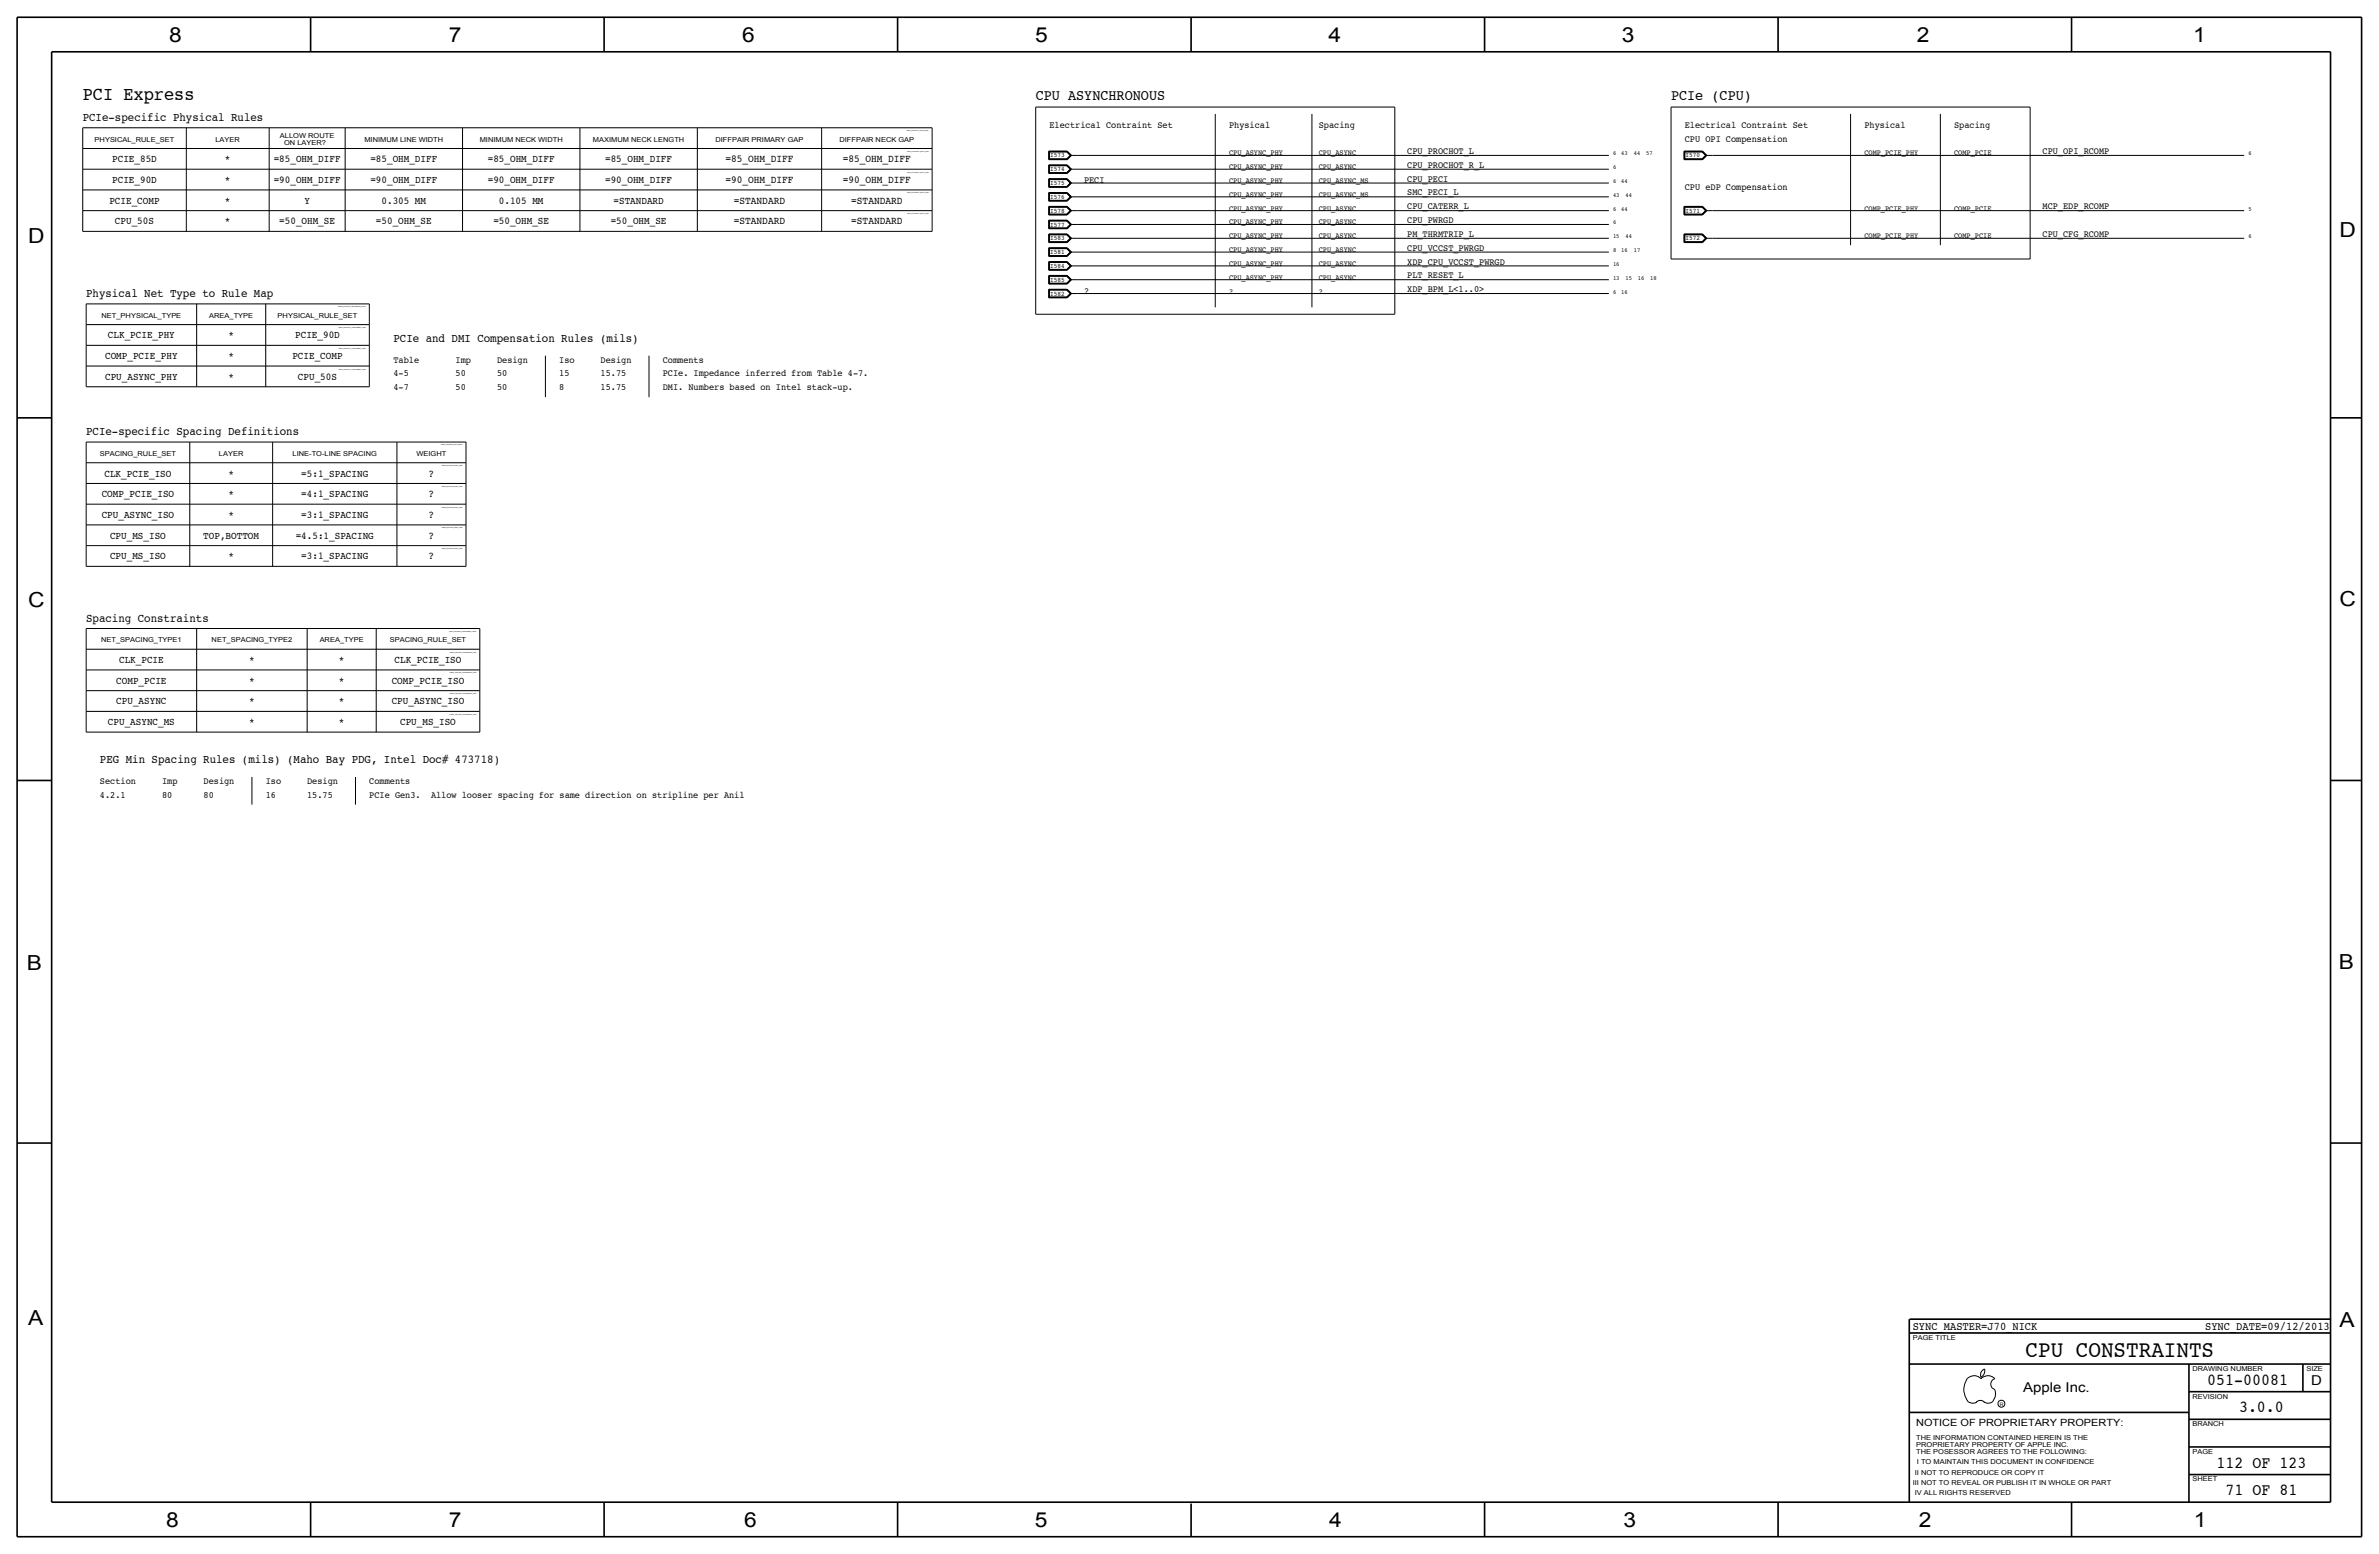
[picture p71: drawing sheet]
<svg xmlns="http://www.w3.org/2000/svg" width="875mm" height="572mm" viewBox="0 0 875 572" stroke-linecap="round" stroke-linejoin="round" font-family="sans-serif">
<defs><g id="words">
<text font-size="8.6" x="745" y="499.1">CPU CONSTRAINTS</text>
<g font-size="7.6">
<text x="62.2" y="15.5">8</text>
<text x="165" y="15.5">7</text>
<text x="273" y="15.5">6</text>
<text x="380.7" y="15.5">5</text>
<text x="488.6" y="15.5">4</text>
<text x="596.6" y="15.5">3</text>
<text x="705.1" y="15.5">2</text>
<text x="806.7" y="15.5">1</text>
<text x="10.4" y="89.4">D</text>
<text x="860.5" y="87.1">D</text>
<text x="10.4" y="223.3">C</text>
<text x="860.5" y="222.8">C</text>
<text x="9.8" y="356.6">B</text>
<text x="860.2" y="356.4">B</text>
<text x="10.4" y="487.4">A</text>
<text x="860.5" y="488.2">A</text>
<text x="61.2" y="561.6">8</text>
<text x="165" y="561.6">7</text>
<text x="273.8" y="561.6">6</text>
<text x="380.7" y="561.6">5</text>
<text x="488.9" y="561.6">4</text>
<text x="597.1" y="561.6">3</text>
<text x="705.8" y="561.6">2</text>
<text x="806.9" y="561.6">1</text>
</g>
<text font-size="7" x="30.4" y="36.8">PCI Express</text>
<g font-size="6.2">
<text x="811.9" y="509.3">051-00081</text>
<text x="823.6" y="519.4">3.0.0</text>
<text x="815.3" y="539.8">112 OF 123</text>
<text x="818.6" y="549.9">71 OF 81</text>
</g>
<g font-size="5.6">
<text x="380.9" y="36.8">CPU ASYNCHRONOUS</text>
<text x="614.6" y="36.8">PCIe (CPU)</text>
</g>
<g font-size="5">
<text x="850.1" y="509.3">D</text>
<text x="744.2" y="511.8">Apple Inc.</text>
</g>
<g font-size="4.4">
<text x="30.4" y="44.5">PCIe-specific Physical Rules</text>
<text x="31.7" y="109.2">Physical Net Type to Rule Map</text>
<text x="144.7" y="125.7">PCIe and DMI Compensation Rules (mils)</text>
<text x="31.7" y="160">PCIe-specific Spacing Definitions</text>
<text x="31.7" y="228.6">Spacing Constraints</text>
<text x="36.8" y="280.7">PEG Min Spacing Rules (mils) (Maho Bay PDG, Intel Doc# 473718)</text>
</g>
<g font-size="4.3">
<text x="703.5" y="488.9">SYNC_MASTER=J70_NICK</text>
<text x="811.1" y="488.9">SYNC_DATE=09/12/2013</text>
</g>
<g font-size="3.9">
<text x="266.8" y="59.7">=85_OHM_DIFF</text>
<text x="310" y="59.7">=85_OHM_DIFF</text>
<text x="266.8" y="67.3">=90_OHM_DIFF</text>
<text x="310" y="67.3">=90_OHM_DIFF</text>
<text x="269.9" y="74.9">=STANDARD</text>
<text x="313.1" y="74.9">=STANDARD</text>
<text x="269.9" y="82.6">=STANDARD</text>
<text x="313.1" y="82.6">=STANDARD</text>
<text x="157.7" y="175.3">?</text>
<text x="157.7" y="182.9">?</text>
<text x="157.7" y="190.5">?</text>
<text x="157.7" y="198.1">?</text>
<text x="157.7" y="205.7">?</text>
</g>
<g font-size="3.8">
<text x="41.3" y="59.7">PCIE_85D</text>
<text x="82.7" y="59.7">*</text>
<text x="100.7" y="59.7">=85_OHM_DIFF</text>
<text x="136.2" y="59.7">=85_OHM_DIFF</text>
<text x="179.4" y="59.7">=85_OHM_DIFF</text>
<text x="222.6" y="59.7">=85_OHM_DIFF</text>
<text x="41.3" y="67.3">PCIE_90D</text>
<text x="82.7" y="67.3">*</text>
<text x="100.7" y="67.3">=90_OHM_DIFF</text>
<text x="136.2" y="67.3">=90_OHM_DIFF</text>
<text x="179.4" y="67.3">=90_OHM_DIFF</text>
<text x="222.6" y="67.3">=90_OHM_DIFF</text>
<text x="40.2" y="74.9">PCIE_COMP</text>
<text x="82.7" y="74.9">*</text>
<text x="112" y="74.9">Y</text>
<text x="140.3" y="74.9">0.305 MM</text>
<text x="183.5" y="74.9">0.105 MM</text>
<text x="225.7" y="74.9">=STANDARD</text>
<text x="42.3" y="82.6">CPU_50S</text>
<text x="82.7" y="82.6">*</text>
<text x="102.7" y="82.6">=50_OHM_SE</text>
<text x="138.3" y="82.6">=50_OHM_SE</text>
<text x="181.5" y="82.6">=50_OHM_SE</text>
<text x="224.6" y="82.6">=50_OHM_SE</text>
<text x="39.7" y="124.5">CLK_PCIE_PHY</text>
<text x="84" y="124.5">*</text>
<text x="108.6" y="124.5">PCIE_90D</text>
<text x="38.7" y="132.1">COMP_PCIE_PHY</text>
<text x="84" y="132.1">*</text>
<text x="107.6" y="132.1">PCIE_COMP</text>
<text x="38.7" y="139.7">CPU_ASYNC_PHY</text>
<text x="84" y="139.7">*</text>
<text x="109.6" y="139.7">CPU_50S</text>
<text x="38.4" y="175.3">CLK_PCIE_ISO</text>
<text x="84" y="175.3">*</text>
<text x="110.8" y="175.3">=5:1_SPACING</text>
<text x="37.4" y="182.9">COMP_PCIE_ISO</text>
<text x="84" y="182.9">*</text>
<text x="110.8" y="182.9">=4:1_SPACING</text>
<text x="37.4" y="190.5">CPU_ASYNC_ISO</text>
<text x="84" y="190.5">*</text>
<text x="110.8" y="190.5">=3:1_SPACING</text>
<text x="40.5" y="198.1">CPU_MS_ISO</text>
<text x="74.8" y="198.1">TOP,BOTTOM</text>
<text x="108.8" y="198.1">=4.5:1_SPACING</text>
<text x="40.5" y="205.7">CPU_MS_ISO</text>
<text x="84" y="205.7">*</text>
<text x="110.8" y="205.7">=3:1_SPACING</text>
<text x="43.8" y="243.8">CLK_PCIE</text>
<text x="91.6" y="243.8">*</text>
<text x="124.7" y="243.8">*</text>
<text x="145.1" y="243.8">CLK_PCIE_ISO</text>
<text x="42.8" y="251.5">COMP_PCIE</text>
<text x="91.6" y="251.5">*</text>
<text x="124.7" y="251.5">*</text>
<text x="144.1" y="251.5">COMP_PCIE_ISO</text>
<text x="42.8" y="259.1">CPU_ASYNC</text>
<text x="91.6" y="259.1">*</text>
<text x="124.7" y="259.1">*</text>
<text x="144.1" y="259.1">CPU_ASYNC_ISO</text>
<text x="39.7" y="266.7">CPU_ASYNC_MS</text>
<text x="91.6" y="266.7">*</text>
<text x="124.7" y="266.7">*</text>
<text x="147.2" y="266.7">CPU_MS_ISO</text>
</g>
<text font-size="3.7" x="704.8" y="524.5">NOTICE OF PROPRIETARY PROPERTY:</text>
<g font-size="3.5">
<text x="386" y="47">Electrical Contraint Set</text>
<text x="452.1" y="47">Physical</text>
<text x="485.1" y="47">Spacing</text>
<text x="619.7" y="47">Electrical Contraint Set</text>
<text x="685.7" y="47">Physical</text>
<text x="718.8" y="47">Spacing</text>
<text x="619.7" y="52.1">CPU OPI Compensation</text>
<text x="517.6" y="56.6">CPU_PROCHOT_L</text>
<text x="751.3" y="56.6">CPU_OPI_RCOMP</text>
<text x="517.6" y="61.7">CPU_PROCHOT_R_L</text>
<text x="398.7" y="67.3">PECI</text>
<text x="517.6" y="71.9">SMC_PECI_L</text>
<text x="517.6" y="66.8">CPU_PECI</text>
<text x="619.7" y="69.9">CPU eDP Compensation</text>
<text x="517.6" y="77">CPU_CATERR_L</text>
<text x="751.3" y="77">MCP_EDP_RCOMP</text>
<text x="517.6" y="82">CPU_PWRGD</text>
<text x="517.6" y="87.1">PM_THRMTRIP_L</text>
<text x="751.3" y="87.1">CPU_CFG_RCOMP</text>
<text x="517.6" y="92.2">CPU_VCCST_PWRGD</text>
<text x="517.6" y="97.3">XDP_CPU_VCCST_PWRGD</text>
<text x="398.7" y="108">?</text>
<text x="517.6" y="107.4">XDP_BPM_L&lt;1..0&gt;</text>
<text x="517.6" y="102.4">PLT_RESET_L</text>
<text x="144.7" y="133.3">Table</text>
<text x="167.6" y="133.3">Imp</text>
<text x="182.8" y="133.3">Design</text>
<text x="205.7" y="133.3">Iso</text>
<text x="220.9" y="133.4">Design</text>
<text x="243.8" y="133.4">Comments</text>
<text x="144.7" y="143.5">4-7</text>
<text x="144.7" y="138.4">4-5</text>
<text x="167.6" y="138.4">50</text>
<text x="167.6" y="143.5">50</text>
<text x="182.8" y="143.5">50</text>
<text x="182.8" y="138.4">50</text>
<text x="205.7" y="143.5">8</text>
<text x="205.7" y="138.4">15</text>
<text x="220.9" y="143.5">15.75</text>
<text x="220.9" y="138.4">15.75</text>
<text x="243.8" y="138.4">PCIe. Impedance inferred from Table 4-7.</text>
<text x="243.8" y="143.5">DMI. Numbers based on Intel stack-up.</text>
<text x="36.8" y="293.4">4.2.1</text>
<text x="36.8" y="288.3">Section</text>
<text x="59.6" y="293.4">80</text>
<text x="59.6" y="288.3">Imp</text>
<text x="74.9" y="288.3">Design</text>
<text x="74.9" y="293.4">80</text>
<text x="97.7" y="288.3">Iso</text>
<text x="97.7" y="293.4">16</text>
<text x="113" y="293.4">15.75</text>
<text x="113" y="288.3">Design</text>
<text x="135.8" y="288.3">Comments</text>
<text x="135.8" y="293.4">PCIe Gen3.</text>
<text x="158.5" y="293.4">Allow looser spacing for same direction on stripline per Anil</text>
</g>
<g font-size="2.9">
<text x="452.1" y="57.1">CPU_ASYNC_PHY</text>
<text x="485.1" y="57.1">CPU_ASYNC</text>
<text x="685.7" y="57.1">COMP_PCIE_PHY</text>
<text x="718.8" y="57.1">COMP_PCIE</text>
<text x="452.1" y="62.2">CPU_ASYNC_PHY</text>
<text x="485.1" y="62.2">CPU_ASYNC</text>
<text x="452.1" y="67.3">CPU_ASYNC_PHY</text>
<text x="485.1" y="67.3">CPU_ASYNC_MS</text>
<text x="452.1" y="72.4">CPU_ASYNC_PHY</text>
<text x="452.1" y="77.5">CPU_ASYNC_PHY</text>
<text x="485.1" y="72.4">CPU_ASYNC_MS</text>
<text x="485.1" y="77.5">CPU_ASYNC</text>
<text x="685.7" y="77.5">COMP_PCIE_PHY</text>
<text x="718.8" y="77.5">COMP_PCIE</text>
<text x="452.1" y="82.5">CPU_ASYNC_PHY</text>
<text x="485.1" y="82.5">CPU_ASYNC</text>
<text x="452.1" y="87.6">CPU_ASYNC_PHY</text>
<text x="485.1" y="87.6">CPU_ASYNC</text>
<text x="685.7" y="87.6">COMP_PCIE_PHY</text>
<text x="718.8" y="87.6">COMP_PCIE</text>
<text x="452.1" y="92.7">CPU_ASYNC_PHY</text>
<text x="485.1" y="92.7">CPU_ASYNC</text>
<text x="452.1" y="97.8">CPU_ASYNC_PHY</text>
<text x="485.1" y="97.8">CPU_ASYNC</text>
<text x="452.1" y="102.9">CPU_ASYNC_PHY</text>
<text x="452.1" y="108">?</text>
<text x="485.1" y="102.9">CPU_ASYNC</text>
<text x="485.1" y="108">?</text>
</g>
<g font-size="2.5">
<text x="34.8" y="52.1">PHYSICAL_RULE_SET</text>
<text x="79.3" y="52.1">LAYER</text>
<text x="103" y="50.8">ALLOW ROUTE</text>
<text x="104.5" y="53.3">ON LAYER?</text>
<text x="134" y="52.1">MINIMUM LINE WIDTH</text>
<text x="176.4" y="52.1">MINIMUM NECK WIDTH</text>
<text x="218.1" y="52.1">MAXIMUM NECK LENGTH</text>
<text x="263.2" y="52.1">DIFFPAIR PRIMARY GAP</text>
<text x="308.8" y="52.1">DIFFPAIR NECK GAP</text>
<text x="386.3" y="57.9">I573</text>
<text x="620" y="57.9">I570</text>
<text x="386.3" y="63">I574</text>
<text x="386.3" y="68.1">I575</text>
<text x="386.3" y="73.2">I576</text>
<text x="386.3" y="78.2">I578</text>
<text x="386.3" y="83.3">I577</text>
<text x="620" y="78.2">I571</text>
<text x="386.3" y="88.4">I583</text>
<text x="620" y="88.4">I572</text>
<text x="386.3" y="93.5">I581</text>
<text x="386.3" y="98.6">I584</text>
<text x="386.3" y="103.6">I585</text>
<text x="386.3" y="108.7">I582</text>
<text x="37.4" y="116.8">NET_PHYSICAL_TYPE</text>
<text x="76.9" y="116.8">AREA_TYPE</text>
<text x="102.1" y="116.8">PHYSICAL_RULE_SET</text>
<text x="36.7" y="167.6">SPACING_RULE_SET</text>
<text x="80.5" y="167.6">LAYER</text>
<text x="107.6" y="167.6">LINE-TO-LINE SPACING</text>
<text x="153.2" y="167.6">WEIGHT</text>
<text x="37.2" y="236.2">NET_SPACING_TYPE1</text>
<text x="77.8" y="236.2">NET_SPACING_TYPE2</text>
<text x="117.6" y="236.2">AREA_TYPE</text>
<text x="143.4" y="236.2">SPACING_RULE_SET</text>
<text x="703.5" y="492.8">PAGE TITLE</text>
<text x="806.4" y="504.2">DRAWING NUMBER</text>
<text x="848.3" y="504.2">SIZE</text>
<text x="806.4" y="514.4">REVISION</text>
<text x="806.4" y="524.5">BRANCH</text>
<text x="704.8" y="532.1">PROPRIETARY PROPERTY OF APPLE INC.</text>
<text x="704.8" y="529.6">THE INFORMATION CONTAINED HEREIN IS THE</text>
<text x="704.8" y="534.7">THE POSESSOR AGREES TO THE FOLLOWING:</text>
<text x="705.1" y="538.5">I TO MAINTAIN THIS DOCUMENT IN CONFIDENCE</text>
<text x="806.4" y="534.7">PAGE</text>
<text x="704.3" y="542.3">II NOT TO REPRODUCE OR COPY IT</text>
<text x="806.4" y="544.8">SHEET</text>
<text x="703.5" y="546.1">III NOT TO REVEAL OR PUBLISH IT IN WHOLE OR PART</text>
<text x="704.3" y="549.9">IV ALL RIGHTS RESERVED</text>
</g>
<g font-size="2.3">
<text x="593.3" y="57.1">6</text>
<text x="596.3" y="57.1">43</text>
<text x="600.9" y="57.1">44</text>
<text x="605.5" y="57.1">57</text>
<text x="827" y="57.1">6</text>
<text x="593.3" y="62.2">6</text>
<text x="593.3" y="67.3">6</text>
<text x="596.3" y="67.3">44</text>
<text x="593.3" y="72.4">43</text>
<text x="593.3" y="77.5">6</text>
<text x="596.3" y="77.5">44</text>
<text x="597.9" y="72.4">44</text>
<text x="827" y="77.5">5</text>
<text x="593.3" y="82.5">6</text>
<text x="593.3" y="87.6">15</text>
<text x="597.9" y="87.6">44</text>
<text x="827" y="87.6">6</text>
<text x="593.3" y="92.7">8</text>
<text x="596.3" y="92.7">16</text>
<text x="600.9" y="92.7">17</text>
<text x="593.3" y="97.8">16</text>
<text x="593.3" y="102.9">13</text>
<text x="593.3" y="108">6</text>
<text x="596.3" y="108">16</text>
<text x="597.9" y="102.9">15</text>
<text x="602.4" y="102.9">16</text>
<text x="607" y="102.9">18</text>
</g>
<text font-size="1.8" x="735.5" y="516.9">R</text>
<g font-size=".5">
<text x="333.4" y="48.3">TABLE_PHYSICAL_RULE_HEAD</text>
<text x="333.6" y="55.9">TABLE_PHYSICAL_RULE_ITEM</text>
<text x="333.6" y="63.5">TABLE_PHYSICAL_RULE_ITEM</text>
<text x="333.6" y="71.1">TABLE_PHYSICAL_RULE_ITEM</text>
<text x="333.6" y="78.7">TABLE_PHYSICAL_RULE_ITEM</text>
<text x="124.3" y="113">TABLE_PHYSICAL_ASSIGNMENT_HEAD</text>
<text x="124.5" y="120.7">TABLE_PHYSICAL_ASSIGNMENT_ITEM</text>
<text x="124.5" y="128.3">TABLE_PHYSICAL_ASSIGNMENT_ITEM</text>
<text x="124.5" y="135.9">TABLE_PHYSICAL_ASSIGNMENT_ITEM</text>
<text x="162.2" y="163.8">TABLE_SPACING_RULE_HEAD</text>
<text x="162.4" y="171.5">TABLE_SPACING_RULE_ITEM</text>
<text x="162.4" y="179.1">TABLE_SPACING_RULE_ITEM</text>
<text x="162.4" y="186.7">TABLE_SPACING_RULE_ITEM</text>
<text x="162.4" y="194.3">TABLE_SPACING_RULE_ITEM</text>
<text x="162.4" y="201.9">TABLE_SPACING_RULE_ITEM</text>
<text x="165.2" y="232.4">TABLE_SPACING_ASSIGNMENT_HEAD</text>
<text x="165.4" y="240">TABLE_SPACING_ASSIGNMENT_ITEM</text>
<text x="165.4" y="247.7">TABLE_SPACING_ASSIGNMENT_ITEM</text>
<text x="165.4" y="255.3">TABLE_SPACING_ASSIGNMENT_ITEM</text>
<text x="165.4" y="262.9">TABLE_SPACING_ASSIGNMENT_ITEM</text>
</g>
</g></defs>
<g fill="none" stroke="#000" stroke-width=".37">
<path d="M380.9 39.4v76.2zM380.9 39.4h132.1zM513 39.4v76.2zM614.6 39.4v55.9zM614.6 39.4h132.1zM746.7 39.4v55.9zM30.4 54.6v7.6zM30.4 47v7.6zM30.4 47h312.4zM30.4 54.6h312.4zM68.5 54.6v7.6zM68.5 47v7.6z"/>
<path d="M99 54.6v7.6zM99 47v7.6zM126.9 54.6v7.6zM126.9 47v7.6zM170.1 54.6v7.6zM170.1 47v7.6zM213.3 54.6v7.6zM213.3 47v7.6zM256.5 54.6v7.6zM256.5 47v7.6zM302.2 54.6v7.6zM302.2 47v7.6z"/>
<path d="M342.8 54.6v7.6zM342.8 47v7.6zM385.7 55.6v3.1zM385.7 58.7h6.8zM385.7 55.6h6.8zM385.8 55.7h6.7zM385.8 55.7v2.9zM385.8 58.6h6.7zM385.9 55.8v2.7zM385.9 58.5h6.5zM385.9 55.8h6.5zM386 55.9h6.4z"/>
<path d="M386 55.9v2.5zM386 58.4h6.4zM392.4 55.9l1.2 1.3zM392.4 58.4l1.2-1.3zM392.4 55.8l1.4 1.4zM392.4 58.5l1.4-1.4zM392.5 58.6l1.5-1.4zM392.5 55.7l1.5 1.5zM392.5 55.6l1.6 1.6zM392.5 58.7l1.6-1.6zM393.6 57.2h2.6zM396.2 57.2h195.6z"/>
<path d="M447 41.9v71.1zM482.5 41.9v71.1zM619.4 55.6v3.1zM619.4 58.7h6.8zM619.4 55.6h6.8zM619.5 55.7v2.9zM619.5 58.6h6.7zM619.5 55.7h6.7zM619.6 55.8v2.7zM619.6 58.5h6.5zM619.6 55.8h6.5zM619.7 55.9h6.4z"/>
<path d="M619.7 55.9v2.5zM619.7 58.4h6.4zM626.1 55.9l1.2 1.3zM626.1 58.4l1.2-1.3zM626.1 55.8l1.4 1.4zM626.1 58.5l1.4-1.4zM626.2 58.6l1.4-1.4zM626.2 55.7l1.4 1.5zM626.2 55.6l1.6 1.6zM626.2 58.7l1.6-1.6zM627.3 57.2h2.6zM629.9 57.2h195.5z"/>
<path d="M680.7 41.9v48.3zM713.7 41.9v48.3zM30.4 77.5v7.6zM30.4 69.9v7.6zM30.4 62.2v7.7zM30.4 77.5h312.4zM30.4 69.9h312.4zM30.4 62.2h312.4zM68.5 77.5v7.6zM68.5 69.9v7.6zM68.5 62.2v7.7zM99 77.5v7.6z"/>
<path d="M99 69.9v7.6zM99 62.2v7.7zM126.9 77.5v7.6zM126.9 69.9v7.6zM126.9 62.2v7.7zM170.1 77.5v7.6zM170.1 69.9v7.6zM170.1 62.2v7.7zM213.3 77.5v7.6zM213.3 69.9v7.6zM213.3 62.2v7.7zM256.5 77.5v7.6z"/>
<path d="M256.5 69.9v7.6zM256.5 62.2v7.7zM302.2 77.5v7.6zM302.2 69.9v7.6zM302.2 62.2v7.7zM342.8 77.5v7.6zM342.8 69.9v7.6zM342.8 62.2v7.7zM385.7 75.9v3.1zM385.7 79h6.8zM385.7 70.8v3.2zM385.7 74h6.8z"/>
<path d="M385.7 65.7v3.2zM385.7 68.9h6.8zM385.7 60.7v3.1zM385.7 63.8h6.8zM385.7 75.9h6.8zM385.7 70.8h6.8zM385.7 65.7h6.8zM385.7 60.7h6.8zM385.8 76h6.7zM385.8 70.9h6.7zM385.8 65.8h6.7zM385.8 60.8h6.7z"/>
<path d="M385.8 76v2.9zM385.8 78.9h6.7zM385.8 70.9v3zM385.8 73.9h6.7zM385.8 65.8v3zM385.8 68.8h6.7zM385.8 60.8v2.9zM385.8 63.7h6.7zM385.9 76.1v2.7zM385.9 78.8h6.5zM385.9 71v2.8zM385.9 73.8h6.5z"/>
<path d="M385.9 65.9v2.8zM385.9 68.7h6.5zM385.9 60.9v2.7zM385.9 63.6h6.5zM385.9 76.1h6.5zM385.9 71h6.5zM385.9 65.9h6.5zM385.9 60.9h6.5zM386 76.2h6.4zM386 76.2v2.5zM386 78.7h6.4zM386 71.1h6.4z"/>
<path d="M386 71.1v2.6zM386 73.7h6.4zM386 66h6.4zM386 66v2.6zM386 68.6h6.4zM386 61h6.4zM386 61v2.5zM386 63.5h6.4zM392.4 76.2l1.2 1.3zM392.4 71.1l1.2 1.3zM392.4 66l1.2 1.3zM392.4 61l1.2 1.2z"/>
<path d="M392.4 78.7l1.2-1.2zM392.4 73.7l1.2-1.3zM392.4 63.5l1.2-1.3zM392.4 76.1l1.4 1.4zM392.4 71l1.4 1.4zM392.4 65.9l1.4 1.4zM392.4 60.9l1.4 1.3zM392.4 78.8l1.4-1.3zM392.4 73.8l1.4-1.4zM392.4 68.7l1.4-1.4zM392.4 63.6l1.4-1.4zM392.5 78.9l1.5-1.4z"/>
<path d="M392.5 73.9l1.5-1.5zM392.5 68.8l1.5-1.5zM392.5 63.7l1.5-1.5zM392.5 76l1.5 1.5zM392.5 70.9l1.5 1.5zM392.5 65.8l1.5 1.5zM392.5 60.8l1.5 1.4zM392.5 75.9l1.6 1.6zM392.5 70.8l1.6 1.6zM392.5 65.7l1.6 1.6zM392.5 60.7l1.6 1.5zM392.5 79l1.6-1.5z"/>
<path d="M392.5 74l1.6-1.6zM392.5 68.9l1.6-1.6zM392.5 63.8l1.6-1.6zM393.6 67.3l-1.2 1.3zM393.6 77.5h2.6zM393.6 72.4h2.6zM393.6 67.3h2.6zM393.6 62.2h2.6zM396.2 67.3h195.6zM396.2 72.4h195.6zM396.2 62.2h195.6zM396.2 77.5h195.6z"/>
<path d="M619.4 75.9v3.1zM619.4 79h6.8zM619.4 75.9h6.8zM619.5 76v2.9zM619.5 78.9h6.7zM619.5 76h6.7zM619.6 76.1v2.7zM619.6 78.8h6.5zM619.6 76.1h6.5zM619.7 76.2h6.4zM619.7 76.2v2.5zM619.7 78.7h6.4z"/>
<path d="M626.1 76.2l1.2 1.3zM626.1 78.7l1.2-1.2zM626.1 76.1l1.4 1.4zM626.1 78.8l1.4-1.3zM626.2 78.9l1.4-1.4zM626.2 76l1.4 1.5zM626.2 75.9l1.6 1.6zM626.2 79l1.6-1.5zM627.3 77.5h2.6zM629.9 77.5h195.5zM30.4 85.1h312.4zM385.7 96.2v3.2z"/>
<path d="M385.7 99.4h6.8zM385.7 86.1v3.1zM385.7 89.2h6.8zM385.7 91.1v3.2zM385.7 94.3h6.8zM385.7 81v3.1zM385.7 84.1h6.8zM385.7 96.2h6.8zM385.7 86.1h6.8zM385.7 91.1h6.8zM385.7 81h6.8zM385.8 96.3h6.7z"/>
<path d="M385.8 86.2h6.7zM385.8 91.2h6.7zM385.8 81.1h6.7zM385.8 96.3v3zM385.8 99.3h6.7zM385.8 86.2v2.9zM385.8 89.1h6.7zM385.8 91.2v3zM385.8 94.2h6.7zM385.8 81.1v2.9zM385.8 84h6.7zM385.9 96.4v2.8z"/>
<path d="M385.9 99.2h6.5zM385.9 86.3v2.7zM385.9 89h6.5zM385.9 91.3v2.8zM385.9 94.1h6.5zM385.9 81.2v2.7zM385.9 83.9h6.5zM385.9 96.4h6.5zM385.9 86.3h6.5zM385.9 91.3h6.5zM385.9 81.2h6.5zM386 96.5h6.4z"/>
<path d="M386 96.5v2.6zM386 99.1h6.4zM386 86.4h6.4zM386 86.4v2.5zM386 88.9h6.4zM386 91.4h6.4zM386 91.4v2.6zM386 94h6.4zM386 81.3h6.4zM386 81.3v2.5zM386 83.8h6.4zM392.4 96.5l1.2 1.3z"/>
<path d="M392.4 86.4l1.2 1.2zM392.4 91.4l1.2 1.3zM392.4 81.3l1.2 1.3zM392.4 99.1l1.2-1.3zM392.4 88.9l1.2-1.3zM392.4 96.4l1.4 1.4zM392.4 86.3l1.4 1.3zM392.4 91.3l1.4 1.4zM392.4 81.2l1.4 1.4zM392.4 99.2l1.4-1.4zM392.4 89l1.4-1.4zM392.4 94.1l1.4-1.4z"/>
<path d="M392.4 83.9l1.4-1.4zM392.5 99.3l1.5-1.5zM392.5 89.1l1.5-1.5zM392.5 94.2l1.5-1.5zM392.5 84l1.5-1.4zM392.5 96.3l1.5 1.5zM392.5 86.2l1.5 1.4zM392.5 91.2l1.5 1.5zM392.5 81.1l1.5 1.5zM392.5 96.2l1.6 1.6zM392.5 86.1l1.6 1.5zM392.5 91.1l1.6 1.6z"/>
<path d="M392.5 81l1.6 1.6zM392.5 99.4l1.6-1.6zM392.5 89.2l1.6-1.6zM392.5 94.3l1.6-1.6zM392.5 84.1l1.6-1.6zM393.6 92.7l-1.2 1.3zM393.6 82.5l-1.2 1.3zM393.6 97.8h2.6zM393.6 87.6h2.6zM393.6 92.7h2.6zM393.6 82.6h2.6zM396.2 97.8h195.6z"/>
<path d="M396.2 87.6h195.6zM396.2 92.7h195.6zM396.2 82.6h195.6zM614.6 95.3h132.1zM619.4 86.1v3.1zM619.4 89.2h6.8zM619.4 86.1h6.8zM619.5 86.2v2.9zM619.5 89.1h6.7zM619.5 86.2h6.7zM619.6 86.3v2.7zM619.6 89h6.5z"/>
<path d="M619.6 86.3h6.5zM619.7 86.4h6.4zM619.7 86.4v2.5zM619.7 88.9h6.4zM626.1 86.4l1.2 1.2zM626.1 88.9l1.2-1.3zM626.1 86.3l1.4 1.3zM626.1 89l1.4-1.4zM626.2 89.1l1.4-1.5zM626.2 86.2l1.4 1.4zM626.2 86.1l1.6 1.5zM626.2 89.2l1.6-1.6z"/>
<path d="M627.3 87.6h2.6zM629.9 87.6h195.5zM31.7 119.4h104.1zM31.7 111.8h104.1zM31.7 119.4v7.6zM31.7 111.8v7.6zM72.3 119.4v7.6zM72.3 111.8v7.6zM97.7 119.4v7.6zM97.7 111.8v7.6zM135.8 119.4v7.6zM135.8 111.8v7.6z"/>
<path d="M380.9 115.6h132.1zM385.7 101.3v3.1zM385.7 104.4h6.8zM385.7 106.4v3.1zM385.7 109.5h6.8zM385.7 101.3h6.8zM385.7 106.4h6.8zM385.8 101.4h6.7zM385.8 106.5h6.7zM385.8 101.4v2.9zM385.8 104.3h6.7zM385.8 106.5v2.9z"/>
<path d="M385.8 109.4h6.7zM385.9 101.5v2.7zM385.9 104.2h6.5zM385.9 106.6v2.7zM385.9 109.3h6.5zM385.9 101.5h6.5zM385.9 106.6h6.5zM386 101.6h6.4zM386 101.6v2.5zM386 104.1h6.4zM386 106.7h6.4zM386 106.7v2.5z"/>
<path d="M386 109.2h6.4zM392.4 101.6l1.2 1.3zM392.4 106.7l1.2 1.3zM392.4 104.1l1.2-1.2zM392.4 101.5l1.4 1.4zM392.4 106.6l1.4 1.4zM392.4 104.2l1.4-1.3zM392.4 109.3l1.4-1.4zM392.5 104.3l1.5-1.4zM392.5 109.4l1.5-1.4zM392.5 101.4l1.5 1.5zM392.5 106.5l1.5 1.5z"/>
<path d="M392.5 101.3l1.6 1.6zM392.5 106.4l1.6 1.6zM392.5 104.4l1.6-1.5zM392.5 109.5l1.6-1.6zM393.6 107.9l-1.2 1.3zM393.6 102.9h2.6zM393.6 108h2.6zM396.2 102.9h195.6zM396.2 108h195.6zM31.7 127h104.1zM31.7 134.6h104.1zM31.7 127v7.6z"/>
<path d="M31.7 134.6v7.6zM72.3 127v7.6zM72.3 134.6v7.6zM97.7 127v7.6zM97.7 134.6v7.6zM135.8 127v7.6zM135.8 134.6v7.6zM200.6 130.8v15.3zM238.7 130.8v15.3zM31.7 142.2h104.1zM31.7 177.8h139.7zM31.7 170.2h139.7z"/>
<path d="M31.7 162.6h139.7zM31.7 170.2v7.6zM31.7 177.8v7.6zM31.7 162.6v7.6zM69.8 170.2v7.6zM69.8 177.8v7.6zM69.8 162.6v7.6zM100.3 170.2v7.6zM100.3 177.8v7.6zM100.3 162.6v7.6zM146 170.2v7.6zM146 177.8v7.6z"/>
<path d="M146 162.6v7.6zM171.4 170.2v7.6zM171.4 177.8v7.6zM171.4 162.6v7.6zM31.7 193h139.7zM31.7 185.4h139.7zM31.7 185.4v7.6zM31.7 193v7.7zM69.8 185.4v7.6zM69.8 193v7.7zM100.3 185.4v7.6zM100.3 193v7.7z"/>
<path d="M146 185.4v7.6zM146 193v7.7zM171.4 185.4v7.6zM171.4 193v7.7zM31.7 200.7h139.7zM31.7 208.3h139.7zM31.7 200.7v7.6zM69.8 200.7v7.6zM100.3 200.7v7.6zM146 200.7v7.6zM171.4 200.7v7.6zM31.7 238.8v7.6z"/>
<path d="M31.7 231.1v7.7zM31.7 238.8h144.8zM31.7 231.1h144.8zM72.3 238.8v7.6zM72.3 231.1v7.7zM113 238.8v7.6zM113 231.1v7.7zM138.4 238.8v7.6zM138.4 231.1v7.7zM176.5 238.8v7.6zM176.5 231.1v7.7zM31.7 246.4v7.6z"/>
<path d="M31.7 254v7.6zM31.7 246.4h144.8zM31.7 254h144.8zM72.3 246.4v7.6zM72.3 254v7.6zM113 246.4v7.6zM113 254v7.6zM138.4 246.4v7.6zM138.4 254v7.6zM176.5 246.4v7.6zM176.5 254v7.6zM31.7 261.6v7.6z"/>
<path d="M31.7 261.6h144.8zM31.7 269.2h144.8zM72.3 261.6v7.6zM113 261.6v7.6zM138.4 261.6v7.6zM176.5 261.6v7.6zM92.7 285.8v10.1zM130.8 285.8v10.1zM724.1 515.6l.5 .2a2.67 2.67 0 0 0 2.5-.2M726.8 515.7a2.09 2.09 0 0 1 3.1 0M728.6 506.5a2.69 2.69 0 0 0 1.3-3 2.26 2.26 0 0 0-1.3 3M729.7 515.6l.4 .2a2.67 2.67 0 0 0 2.6-.2"/>
<path d="M733.7 511.1a4.5 4.5 0 0 1-1 4.6M733.8 511a2.08 2.08 0 0 1-1.6-2 2.08 2.08 0 0 1 1.6-2 3.4 3.4 0 0 0-5.1 0 3.6 3.6 0 0 0-3.9-.8 3.6 3.6 0 0 0-2.3 3.3 7.1 7.1 0 0 0 1.6 6.2"/>
<circle cx="736.1" cy="516.2" r="1.28"/>
</g>
<g fill="none" stroke="#000" stroke-width=".6" stroke-linecap="butt">
<path d="M6.3 6.4v558.7zM6.3 6.4h862.3zM19 19.1h838.2zM19 19.1v533.4zM114.2 6.4v12.7zM222.2 6.4v12.7zM330.1 6.4v12.7zM438.1 6.4v12.7zM546 6.4v12.7zM654 6.4v12.7zM761.9 6.4v12.7zM857.2 19.1v533.4z"/>
<path d="M868.6 6.4v558.7zM6.3 153.7h12.7zM857.2 153.7h11.4zM6.3 287h12.7zM857.2 287h11.4zM6.3 420.4h12.7zM857.2 420.4h11.4zM702.3 490.2h154.9zM702.3 485.1v5.1zM702.3 490.2v62.3zM702.4 485.1h154.8zM702.3 501.6h154.9z"/>
<path d="M702.3 519.4h102.8zM805.1 501.6v50.8zM805.1 511.8h52.1zM847 501.6v10.2zM805.1 522h52.1zM805.1 532.1h52.1zM19 552.5h838.2zM114.2 552.4v12.7zM222.2 552.5v12.7zM330.1 552.5v12.7zM438.1 553v12.1zM546 552.5v12.7z"/>
<path d="M654 552.5v12.7zM761.9 552.5v12.7zM805.1 542.3h52.1zM6.3 565.1h862.3z"/>
</g>
<use href="#words"/>
</svg>
